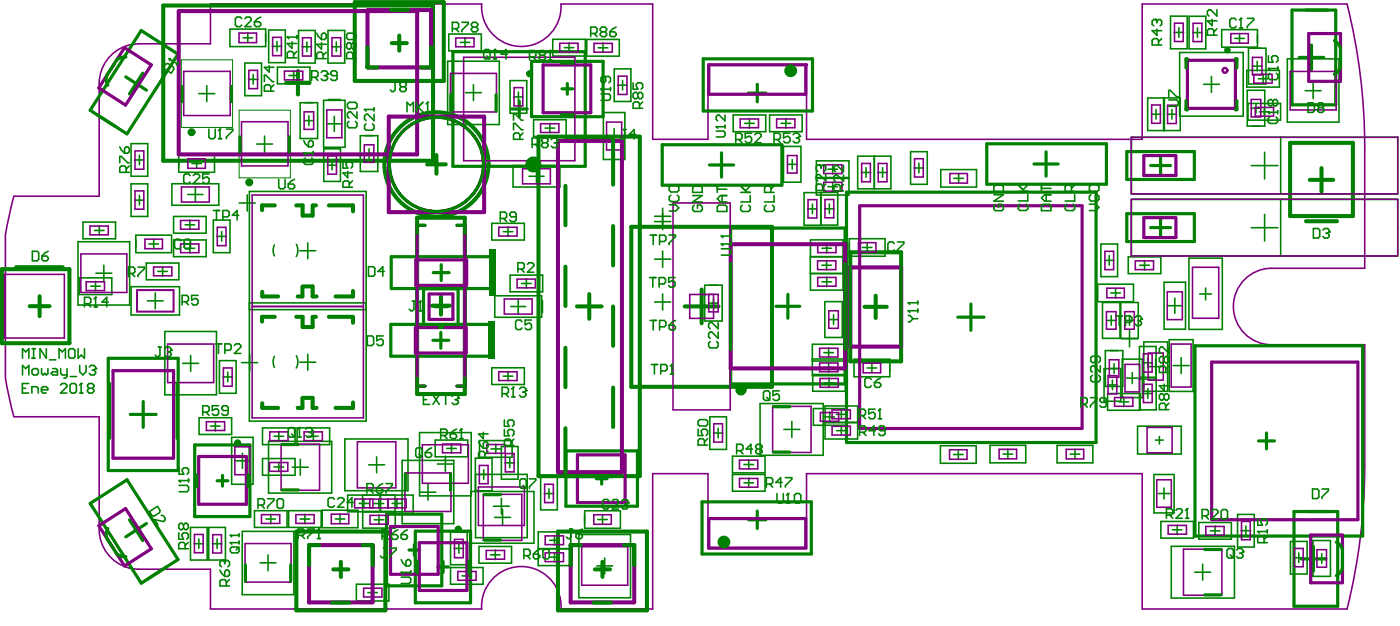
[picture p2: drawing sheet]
<svg xmlns="http://www.w3.org/2000/svg" width="293mm" height="131mm" viewBox="0 0 293 131" stroke-linecap="round" stroke-linejoin="round" font-family="sans-serif">
<g fill="none" stroke="#800080" stroke-width=".33">
<path d="M52.1 14.7h1.8v3.8h-1.8zM58.9 7.8v3.8M59.6 14.9h3.8v1.8h-3.8zM63.3 7.9v3.8M65.2 7.9v3.8M69.5 7.9v3.8M71.3 7.9v3.8M94.3 15.3h9.7v8.1h-9.7zM95.4 8v1.8M99.3 8v1.8M107.6 18.3h1.9M117.2 9.1v1.8"/>
<path d="M121 9.1v1.8M124.4 9.1v1.8M128.2 9.1v1.8M129.5 15.9h1.8v3.9h-1.8zM270.2 14.9h9.6v8.1h-9.6zM39.3 35.2h3.7M39.3 33.2h3.7M68.6 36.4h1.9M68.6 32.6h1.9M107.6 22.1h1.9M109.4 35.3v3.1M113.2 27.7h3.8"/>
<path d="M113.2 25.9h3.8M115.3 35.3v3.1M127 31.4h3.2M127 25.5h3.2M2.9 41l-1.8 8.1v30l1.8 8M3 41h17.8v-23.5a8.3 8.3 0 0 1 8.3-8.3h15v-8.4h56.8a8.3 8.3 0 0 0 8.3 8.9 8.3 8.3 0 0 0 8.3-8.9h19.2v28.3h11.6v-15.6h20.6v15.6h70.3v-28.3h42.9a123.2 123.2 0 0 1 3.7 30v25.3h-19.5a8 8 0 0 0-8 8 8 8 0 0 0 8 8h19.5v25.3a123.2 123.2 0 0 1-3.7 29.9h-42.9v-28.3h-70.3v15.7h-20.6v-15.7h-11.6v28.3h-19.2a8.3 8.3 0 0 0-8.3-8.9 8.3 8.3 0 0 0-8.3 8.9h-56.8v-8.3h-15a8.3 8.3 0 0 1-8.3-8.3v-23.6h-17.8M16.9 53.1h9.7v8h-9.7zM18.1 58.9h3.8M18.8 49.1h3.9M30.4 50h3.6v2h-3.6zM32.2 55.8h3.8v1.9h-3.8zM37.8 47.9h3.8"/>
<path d="M37.8 51h3.8v1.8h-3.8zM37.8 46.1h3.8M45.5 47.5h1.8v3.9h-1.8zM108.3 47.5v1.9M108.3 58.4v1.8M112.1 58.4v1.8M35.1 71.9h9.6v8.1h-9.6zM46.8 76.9h1.8v3.9h-1.8zM105.6 62.5v3.2M108.3 77.7v1.9M144.4 61.6v5M43.2 88.2v1.8"/>
<path d="M47 88.2v1.8M56.4 96.7v1.8M56.5 90.3v1.8M58.9 92.9h8v9.6h-8zM60.3 96.7v1.8M60.3 90.3v1.8M63.7 90.3v1.8M67.5 90.3v1.8M74.8 92.4h8.1v9.6h-8.1zM84.8 98.9h9.6v8h-9.6zM88.4 93h9.7v8h-9.7zM92.7 92.8h3.8"/>
<path d="M100.4 97.3h1.8v3.8h-1.8zM105.8 98.7h1.9M161.8 85h8v9.6h-8zM40.7 115.6h1.8M40.7 111.7h1.8M44.5 115.6h1.9M44.5 111.8h1.9M51.3 113.6h9.6v8.1h-9.6zM74.3 104.3v1.9M78.1 104.3v1.9M81.2 104.3v1.9M81.3 104.4v1.8"/>
<path d="M85 104.3v1.9M95.2 116.6h1.8M95.2 112.8h1.8M95.9 119.5v1.8M99.7 119.5v1.8M100.2 101.8h9.6v8.1h-9.6zM101.2 103.3h8.1v9.7h-8.1zM114 105.1h1.9M114 101.3h1.9M114.2 112v1.9M114.2 115.6v1.8M121.8 114.3h9.6v8.1h-9.6z"/>
<path d="M247.8 114.8h8.1v9.7h-8.1zM76.1 123v1.8M80 123v1.8"/>
</g>
<g fill="none" stroke="#008000" stroke-width=".85">
<path d="M34.2 1.2h56.5v32.4h-56.5zM59.9 17.3h4.9M62.4 14.8v5M74.3 .4h18.6v16.5h-18.6zM82 9h3.2M83.6 7.4v3.2M89.4 34.4h3.9M91.4 32.4v3.9M112.8 28.6h21.2v70.9h-21.2zM270.1 29.9h13.2v15.3h-13.2zM274.3 37.6h4.9M276.7 35.1v5"/>
<path d="M.4 56.3h14.1v15.5h-14.1zM87.3 45.5h10v36.9h-10zM132.2 47.4h29.4v33.5h-29.4zM178 52.7h10.7v22.8h-10.7zM6.2 64h4.2M8.3 61.9v4.2M90.5 63.9h3.7M92.3 62v3.8M120.8 64.1h5.2M123.4 61.5v5.1M143.4 64.1h7.1M146.9 60.5v7.1"/>
<path d="M181 64.1h4.7M183.4 61.8v4.7M62.1 111.1h18.6v16.5h-18.6zM69.8 119h3.2M71.4 117.5v3.1M116.8 111.1h18.7v16.5h-18.7zM124.6 119h3.1M126.2 117.5v3.1"/>
<circle cx="91.4" cy="34.4" r="10.9"/>
</g>
<g fill="none" stroke="#008000" stroke-width=".33">
<path d="M41.6 19.6h3.4M43.3 17.9v3.3M48.1 6.1h7.5v3.6h-7.5zM50.9 7.9h2M51.3 13.2h3.5v6.8h-3.5zM51.9 6.9v2M52 16.6h2M53 15.6v2M56.3 6.3h3.5v6.8h-3.5zM57 9.7h2M58 8.7v2M58.1 14h6.8v3.5h-6.8z"/>
<path d="M60.5 15.8h2M61.5 14.8v2M62.5 6.4h3.5v6.8h-3.5zM63.3 9.8h2M64.3 8.8v2M68.7 6.4h3.5v6.8h-3.5zM69.4 9.8h2M70.4 8.8v2M93.7 12.8h10.9v13.2h-10.9zM94 7.1h6.8v3.5h-6.8zM96.4 8.9h2M97.4 7.9v2"/>
<path d="M97.5 19.4h3.3M99.1 17.7v3.3M106.8 16.9h3.5v6.8h-3.5zM108.6 19.3v2M115.7 8.2h6.9v3.5h-6.9zM118.2 10h2M119.2 9v2M122.9 8.2h6.8v3.5h-6.8zM125.3 10h2M126.3 9v2M128.6 14.4h3.5v6.8h-3.5zM129.4 17.8h2"/>
<path d="M130.4 16.8v2M245.1 3.4h3.5v6.8h-3.5zM245.9 6.8h2M246.9 5.8v2M247 11h13.3v13.3h-13.3zM249 3.4h3.5v6.8h-3.5zM249.7 6.8h2M250.7 5.8v2M252 17.6h3.3M253.7 16v3.3M255.8 6.2h7.5v3.7h-7.5zM258.6 8h2"/>
<path d="M259.6 7v2M261.1 14.7h6.8v3.5h-6.8zM261.2 18.9h3.6v7.5h-3.6zM261.4 10.1h3.7v7.5h-3.7zM262.3 13.8h2M263.3 12.8v2M263.5 16.5h2M264.5 15.5v2M269.6 12.3h10.8v13.2h-10.8zM273.3 19h3.3M275 17.3v3.3M27.4 30h3.5v6.8h-3.5z"/>
<path d="M27.4 38.4h3.5v6.9h-3.5zM28.2 33.4h2M29.2 32.4v2M36 38.4h9.8v4.5h-9.8zM37.4 32.4h7.5v3.6h-7.5zM40.2 34.2h2M40.9 39.1v3.1M41.2 33.2v2M53.7 30.1h3.4M55.4 28.4v3.4M62.8 21.5h3.7v7.5h-3.7zM63.7 25.2h2"/>
<path d="M64.7 24.2v2M67.8 21h4.5v9.8h-4.5zM67.8 31.1h3.5v6.8h-3.5zM68.4 25.9h3.2M68.5 34.5h2M69.5 33.5v2M70 24.3v3.2M75.5 28.4h3.6v7.5h-3.6zM76.3 32.1h2M77.3 31.1v2M107.4 34.6h9.8v4.5h-9.8zM107.6 20.3h2"/>
<path d="M110.8 36.9h3.1M111.7 25h6.9v3.5h-6.9zM112.3 35.3v3.1M114.1 26.8h2M115.1 25.8v2M126.3 23.5h4.5v9.8h-4.5zM127 28.4h3.2M128.6 26.9v3.1M153.5 24h6.8v3.5h-6.8zM155.9 25.8h2M156.9 24.8v2M161.2 24h6.8v3.5h-6.8z"/>
<path d="M163.6 25.8h2M164.1 30.6h3.6v7.5h-3.6zM164.6 24.8v2M164.9 34.4h2M165.9 33.4v2M171 37.3h6.8v3.5h-6.8zM171 33.6h6.8v3.5h-6.8zM173.4 39h2M173.4 35.4h2M174.4 34.4v2M174.4 38v2M179.6 32.7h7v6.8h-7z"/>
<path d="M180.3 36.1h2M181.3 35.1v2M183.1 32.7v6.8M183.8 36.1h2M184.8 35.1v2M190.7 31.7h3.5v6.8h-3.5zM191.4 35.1h2M192.4 34.1v2M197 35.5h7.5v3.6h-7.5zM199.7 37.3h2M200.7 36.3v2M236.9 28.7h55.8v11.8h-55.8z"/>
<path d="M240.3 20.5h6.8v6.8h-6.8zM241.1 23.9h2M242.1 22.9v2M243.7 20.5v6.8M243.8 20.5v6.8M244.4 23.9h2M245.4 22.9v2M261.3 21.6h6.8v3.5h-6.8zM262 22.6h2M262 34.6h5.6M263 21.6v2M263.7 23.4h2"/>
<path d="M264.7 22.4v2M264.8 31.8v5.6M268.2 28.7v11.8M16.3 50.5h10.9v13.3h-10.9zM16.6 58.1h6.8v3.5h-6.8zM17.4 46.4h6.8v3.5h-6.8zM19 59.8h2M19.8 48.2h2M20 58.8v2M20.1 57.1h3.3M20.8 47.2v2M21.7 55.5v3.3"/>
<path d="M27.4 59.9h10.2v6h-10.2zM28.2 41.8h2M28.4 49.2h7.5v3.6h-7.5zM29.2 40.8v2M30.6 55h6.9v3.5h-6.9zM31.2 51h2M32.2 50v2M33 56.7h2M34 55.7v2M36.3 45.3h6.9v3.5h-6.9zM36.3 50.2h6.9v3.5h-6.9zM38.8 51.9h2"/>
<path d="M38.8 47h2M39.3 40.7h3.2M39.8 46v2M39.8 50.9v2M44.7 46h3.5v6.8h-3.5zM45.4 49.4h2M46.4 48.4v2M50.1 42.4h3.4M51.8 40.7v3.4M52.2 40h24.5v48h-24.5zM62.8 52.4h3.3M64.4 50.8v3.3"/>
<path d="M103 46.7h6.8v3.5h-6.8zM105.4 48.4h2M106.4 47.4v2M106.8 57.5h6.8v3.5h-6.8zM109.2 59.3h2M110.2 58.3v2M137.1 46.3h3.3M137.1 45.2h3.3M137.1 54.2h3.3M138.8 43.5v4.5M138.8 52.5v3.4M147.6 59.6h3.6v7.5h-3.6z"/>
<path d="M168.4 40.3h3.5v6.8h-3.5zM169.1 43.7h2M169.7 53.7h6.8v3.5h-6.8zM169.7 50.2h6.8v3.4h-6.8zM169.7 57.2h6.8v3.5h-6.8zM170.1 42.7v2M171.9 40.2h3.5v6.9h-3.5zM172.1 55.5h2M172.1 58.9h2M172.1 51.9h2M172.7 43.7h2M173.1 54.5v2"/>
<path d="M173.1 50.9v2M173.1 57.9v2M173.7 42.7v1.9M177.8 49.9h7.5v3.7h-7.5zM180.6 51.7h2M181.6 50.7v2M229.9 59.4h7.4v3.7h-7.4zM230.5 51h3.5v6.8h-3.5zM231.3 54.4h2M232.3 53.4v2M236.3 53.7h6.8v3.5h-6.8zM236.9 41.7h55.8v11.8h-55.8z"/>
<path d="M238.7 55.5h2M239.7 54.5v2M243.8 59h4.4v9.8h-4.4zM249 54h6.9v14.9h-6.9zM262 47.6h5.6M264.8 44.8v5.6M268.2 41.7v11.8M30.9 62.9h3.3M32.5 61.2v3.4M34.5 69.3h10.8v13.2h-10.8zM38.3 76h3.3M39.9 74.3v3.3"/>
<path d="M45.9 75.4h3.5v6.8h-3.5zM46.7 78.8h2M47.7 77.8v2M50.6 75.8h3.4M52.2 63.3h24.5M52.2 64.7h24.5M52.3 74.1v3.4M62.8 75.7h3.3M64.4 74.1v3.3M103 76.9h6.8v3.5h-6.8zM103.6 61.8h9.8v4.5h-9.8zM105.4 78.6h2"/>
<path d="M106.4 77.6v2M106.9 64.1h3.2M108.5 62.5v3.2M137.1 63.1h3.3M138.8 61.5v3.3M148.4 63.4h2M149.4 62.4v2M170.1 72h6.8v6.6h-6.8zM170.1 75.1h6.8M170.1 75.5h6.8M170.2 78.3h6.8v3.5h-6.8zM172.5 76.8h2"/>
<path d="M172.5 73.7h2M172.7 63.1h3.7v7.5h-3.7zM173.5 72.7v2M173.5 75.8v2M173.5 66.8h2M173.6 79.1v2M174.5 65.8v2M178.8 75.1h7.5v3.7h-7.5zM181.6 76.9h2M182.6 75.9v2M230.9 63.2h3.6v7.5h-3.6zM231.2 77.1h3.5v6.8h-3.5z"/>
<path d="M231.5 73.3h3.6v7.5h-3.6zM231.7 67h2M232.6 61.3h2M232.7 66v2M232.9 79.5v2M233.3 76v2M233.6 60.3v2M234.7 63.2h3.6v7.5h-3.6zM234.8 70.8h3.4M235 75.1h4.2v8h-4.2zM235.5 67h2M235.9 79.1h2.4"/>
<path d="M236.5 66v2M236.5 69.1v3.4M237.1 77.9v2.3M238.6 78.9h3.5v6.8h-3.5v-13.3h3.5v6.9h-3.5M239.3 75.9h2M239.5 71.5h5v10.3h-5zM240.3 74.9v2M240.4 76.6h3.2M242 75.1v3.1M244.4 63.9h3.2M244.8 71h5v10.8h-5zM245.7 76.4h3.3"/>
<path d="M246 62.3v3.2M247.3 74.8v3.3M251.2 61.5h2.5M252.5 60.2v2.5M41.7 87.3h6.8v3.5h-6.8zM44.1 89.1h2M45.1 88.1v2M48.5 91.4h4.5v9.8h-4.5zM49.2 96.3h3.1M50.8 94.8v3.1M55 89.5h6.8v3.5h-6.8zM55 95.9h6.8v3.5h-6.8z"/>
<path d="M56.2 92.3h13.3v10.8h-13.3zM57.4 91.2h2M57.4 97.6h2M58.4 90.2v2M58.4 96.6v2M61.2 97.7h3.4M62.2 89.5h6.8v3.5h-6.8zM62.9 96v3.3M64.6 91.2h2M65.6 90.2v2M72.2 91.8h13.2v10.8h-13.2zM77.2 97.2h3.3"/>
<path d="M78.9 95.5v3.3M84.2 96.3h10.8v13.2h-10.8zM87.9 90.4h10.8v13.3h-10.8zM91.1 92h6.9v3.5h-6.9zM91.6 97h3.3M93.3 95.4v3.3M93.5 93.8h2M94.5 92.8v2M99.5 95.8h3.5v6.8h-3.5zM99.6 99.2h10.8v13.2h-10.8zM100.4 92.1h6.8v3.5h-6.8zM101.3 98.2v2"/>
<path d="M102.8 93.9h2M103.8 92.9v2M105 93.4h3.5v6.8h-3.5zM105.7 96.8h2M106.7 95.8v2M113.2 99.8h3.5v6.8h-3.5zM148.6 87.1h3.5v6.9h-3.5zM149.4 90.5h2M150.4 89.5v2M153.4 99.2h6.8v3.5h-6.8zM153.4 95.4h6.8v3.5h-6.8zM155.8 97.1h2"/>
<path d="M156.8 96.1v2M156.8 99.9v2M159.2 84.4h13.2v10.8h-13.2zM164.1 89.8h3.4M165.8 88.1v3.3M170.3 85.4h6.8v3.5h-6.8zM172.6 80.1h2M172.7 87.2h2M172.8 84.9h6.8v6.9h-6.8zM172.8 88.3h6.8M172.8 88.4h6.8M173.7 86.2v2"/>
<path d="M175.2 90h2M175.2 86.6h2M176.2 85.6v2M176.2 89v2M196.9 93.2h7.5v3.7h-7.5zM199.7 95h2M200.7 94v2M207.3 93.1h7.5v3.7h-7.5zM210 94.9h2M211 93.9v2M221.4 93.1h7.4v3.7h-7.4zM224.1 94.9h2"/>
<path d="M225.1 93.9v2M231.9 82.3h6.8v3.5h-6.8zM231.9 80.5h2M234.3 84h2M235.3 83v2M238.2 89.1h9.2v5.8h-9.2zM239.4 82.3h1.9M240.3 81.3v2M241.6 99.2h4.3v8h-4.3zM241.9 92h1.7M242.8 91.3v1.5M39.9 110.3h3.5v6.8h-3.5z"/>
<path d="M40.6 113.7h2M41.6 112.7v2M43.7 110.3h3.5v6.8h-3.5zM44.5 113.7h2M45.5 112.7v2M50.7 111.1h10.8v13.2h-10.8zM53.3 106.8h6.8v3.5h-6.8zM54.5 117.7h3.3M55.7 108.5h2M56.1 116v3.3M56.7 107.5v2M60.4 106.8h6.9v3.5h-6.9z"/>
<path d="M62.8 108.5h2M63.8 107.5v2M67.5 106.7h7.5v3.6h-7.5zM70.2 108.5h2M71.2 107.5v2M75.2 105.3h2M75.9 107v-3.5h6.8v3.5M76 106.9h6.8v3.5h-6.8zM76.2 104.3v2M78.3 105.3h2M78.4 108.7h2M79.3 104.3v2"/>
<path d="M79.4 107.7v2M79.6 107v-3.5h-6.8v3.5h13.7v-3.5h-6.8v3.5M82.1 105.3h2M83.1 104.3v2M87.9 102.9h3.4M89.6 101.2v3.4M94.3 111.2h3.5v6.9h-3.5zM94.3 118.7h6.9v3.5h-6.9zM95.1 114.7h2M96.1 113.7v2M97.7 119.4v2M98.6 102.8h13.2v10.8h-13.2z"/>
<path d="M100.3 114.2h6.8v3.5h-6.8zM102.7 116h2M103.3 105.8h3.4M103.6 108.2h3.3M103.7 115v2M105 104.2v3.3M105.2 106.5v3.3M112.7 111.2h6.8v3.5h-6.8zM112.7 114.8h6.8v3.5h-6.8zM114 103.2h2M115 102.2v2M115.1 116.5h2"/>
<path d="M115.1 113h2M116.1 112v2M116.1 115.5v2M121.2 111.7h10.8v13.3h-10.8zM122.4 106.8h7.5v3.7h-7.5zM125 118.3h3.3M125.2 108.6h2M126.2 107.6v2M126.6 116.7v3.3M155.8 100.9h2M242.6 103.2h2.3M243.1 109h6.8v3.5h-6.8z"/>
<path d="M243.7 102v2.3M245.3 114.2h13.2v10.8h-13.2zM245.5 110.8h2M246.5 109.8v2M250.2 119.6h3.3M251 109.2h6.8v3.5h-6.8zM251.8 118v3.3M253.4 111h2M254.4 110v2M259.1 107.6h3.5v6.8h-3.5zM259.9 111h2M260.9 110v2"/>
<path d="M270.2 113.2h3.5v6.8h-3.5zM271 116.6h2M272 115.6v2M274.9 113h3.7v7.5h-3.7zM275.8 116.8h2M276.8 115.8v2M74.6 122.2h6.8v3.4h-6.8zM77 123.9h2M78 122.9v2M96.8 120.4h1.9"/>
</g>
<g fill="none" stroke="#008000" stroke-width=".67">
<path d="M26.3 16.1l4.4 2.8M29.6 6.4l7.7 4.9-10.7 16.7-7.7-4.9zM29.9 15.3l-2.8 4.3M94.8 10.8h27.7v24h-27.7zM111.3 12.8h15v11.6h-15zM117.7 18.6h2.2M118.8 17.5v2.2M147.3 12.3h22.8v10.9h-22.8zM156.7 19.5h3.7M158.6 17.6v3.7M270.5 2.1h9.2v19.8h-9.2zM272 12h5.2"/>
<path d="M274.6 9.4v5.2M107.1 22.8h3.3M108.7 21.1v3.4M138.7 30.3h25v8.4h-25zM148.6 34.5h5M151.1 32v5M206.6 30.1h25.1v8.4h-25.1zM216.5 34.3h5.1M219 31.8v5M236 31.7h14.1v5.8h-14.1zM240.9 34.6h4.2M243 32.5v4.2"/>
<path d="M81.9 53.7h21.2l.2 .1v6.4l-21.4 .1zM90.7 57h3.4M92.4 55.3v3.4M153 47.7h24v32.6h-24zM177.3 40.2h52.2v52.3h-52.2zM236 44.7h14.1v5.8h-14.1zM240.9 47.6h4.2M243 45.5v4.2M22.7 74.9h14.6v23.5h-14.6zM81.8 67.8h21.2l.2 .2v6.4l-21.4 .1zM88.7 67.9v-7.5h7.2v7.5M90.6 71.1h3.4"/>
<path d="M91 64.1h2.7M92.3 69.5v3.3M92.3 62.8v2.7M162.5 64h5M165 61.5v5M200.6 66.3h5.5M203.3 63.6v5.5M250.2 72.3h35.1v39.8h-35.1zM27.3 86.6h5.4M30 83.9v5.5M40.8 93h11.5v15h-11.5zM46.6 99.4v2.2"/>
<path d="M118.5 94.3h15v11.5h-15zM126 99v2.2M263.5 92.2h3.4M265.2 90.5v3.3M18.9 105.3l7.7-5 10.7 16.7-7.7 4.9zM27.1 108.7l2.8 4.3M30.7 109.5l-4.4 2.7M45.5 100.5h2.2M80.9 107.5h11.6v15h-11.6zM85.6 115h2.3M86.8 113.9v2.2M87 111.1h11.5v14.9h-11.5z"/>
<path d="M91.7 118.5h2.2M92.8 117.4v2.3M124.9 100.1h2.2M147 104.9h22.9v10.9h-22.9zM156.7 108.7h3.7M158.6 106.8v3.7M271 106.9h9.1v19.9h-9.1zM272.5 116.9h5.1M275 114.3v5.1"/>
</g>
<path d="M38 12.5h10.7v14.2h-10.7zM50.1 23h10.7v14.2h-10.7z" fill="none" stroke="#008000" stroke-width=".21"/>
<g fill="none" stroke="#800080" stroke-width=".67">
<path d="M89 47.1h-1.7v33.6h1.7M95.7 47.1h1.6v33.6h-1.6M87 68.5v5.3M89.9 61.5v5.3M94.8 61.5v5.3"/>
<circle cx="91.4" cy="34.4" r="9.9"/>
</g>
<path d="M77 2.1l-.1 .1M78 125.9h-.1M132.8 125.9h-.1" fill="none" stroke="#800080" stroke-width=".85"/>
<circle cx="148.4" cy="114.6" r=".33" fill="#800080"/>
<g fill="none" stroke="#800080" stroke-width=".33">
<path d="M50.1 6.9v2M53.7 6.9v2M107.6 18.3v3.8M109.5 18.3v3.8M249.8 8.7h1.9M249.8 4.9h1.9M257.7 7v2M261.4 7v2M262.3 15.7h2M262.3 12h2M262.5 15.5h3.9v1.9h-3.9zM28.3 31.6v3.8"/>
<path d="M28.3 39.9v3.8M38 39.1v3.1M39.3 33.2v2M43 33.2v2M60.3 25.5v9.2M63.7 23.4v3.7M65.7 23.4v3.7M68.4 23v5.8M68.6 32.6v3.8M70.5 32.6v3.8M71.6 23v5.8M76.3 30.3v3.6"/>
<path d="M78.3 30.3v3.6M113.2 25.9v1.8M117 25.9v1.8M127 25.5v5.9M130.2 25.5v5.9M155 24.9v1.8M162.6 24.9v1.8M164.9 32.5v3.7M166.4 24.9v1.8M166.9 32.5v3.7M172.5 34.5h3.8v1.8h-3.8zM172.5 38.1h3.8v1.8h-3.8z"/>
<path d="M180.4 34.2h1.9v3.8h-1.9zM183.9 34.2v3.8M198.9 36.3v2M202.6 36.3v2M241.2 21.9h1.8v3.9h-1.8zM244.5 22h1.8v3.8h-1.8zM262 20.8h2v3.6h-2zM262.9 22.5h3.8v1.8h-3.8zM.9 57.4v13.3M13.5 57.4v13.3M18.1 58.9v1.9h3.8v-1.9M18.8 49.1v-1.8h3.9v1.8"/>
<path d="M37.8 46.1v1.8M41.6 46.1v1.8M169.2 41.7h1.8v3.9h-1.8zM171.2 54.5v1.9M171.2 51v1.8M171.2 58v1.8M172.8 41.7h1.8v3.8h-1.8zM175 54.5v1.9M175.1 51v1.8M175.1 58v1.8M179.8 50.7h3.6v2h-3.6zM237.7 54.5v1.9"/>
<path d="M241.6 54.5v1.9M148.4 61.5h2v3.7h-2zM149.4 61.6v5M171.6 72.8v1.8M171.6 75.9v1.8M171.7 79.1v1.9M173.5 68.6h2M173.5 65h2M175.5 75.9v1.8M175.5 79.1v1.9M180.7 75.9h3.7v2h-3.7zM232.3 75.2v3.7"/>
<path d="M234.3 75.2v3.7M235.5 65.2h2M235.5 68.8h2M235.6 76.2h3M240.4 79.5h3.2M240.4 73.8h3.2M92.7 92.8v1.9h3.8v-1.9M101.9 92.9v1.9M105.8 92.9v1.9M105.8 94.8h1.9M149.5 88.6h1.8v3.8h-1.8zM154.8 96.2v1.8"/>
<path d="M171.8 86.3v1.8M174.2 85.7h3.9v1.8h-3.9zM174.2 89.1h3.9v1.9h-3.9zM233.4 83.1h3.8v1.8h-3.8zM235.6 81.9h3M240.2 89.4h5.2M40.7 111.7v3.9M42.5 111.7v3.9M44.5 111.8v3.8M46.4 111.8v3.8M54.8 107.6v1.8M58.6 107.6v1.8"/>
<path d="M62 107.6v1.8M65.8 107.6v1.8M69.4 107.5v2M73 107.5v2M81.3 107.8v1.8M95.2 112.8v3.8M97 112.8v3.8M101.8 115.1v1.8M105.7 115.1v1.8M114 101.3v3.8M115.9 101.3v3.8M124.3 107.6v2"/>
<path d="M128 107.6v2M154.8 100v1.9M242.2 106.1h3.1M242.2 100.3h3.1M244.6 109.9v1.8M248.4 109.9v1.8M252.5 110.1v1.8M256.3 110.1v1.8M261.8 109v3.8M271.1 118.5h1.8M271.1 114.7h1.8M275.8 118.6h2"/>
</g>
<path d="M76.9 2.2v11.9M90.3 2.1v12M178.1 55.9l-.1 .1" fill="none" stroke="#800080" stroke-width=".85"/>
<path d="M28.7 60.7v4.4M36.3 60.7v4.4" fill="none" stroke="#800080" stroke-width=".42"/>
<path d="M87.1 54.3v5.4M36.3 77.5v18.3M81.8 110.1v10M87.8 113.5v10M91.8 110.1v10M148.4 108.4v6.2M168.7 108.4v6.2" fill="none" stroke="#800080" stroke-width=".67"/>
<circle cx="168.7" cy="13.6" r=".33" fill="#800080"/>
<g fill="none" stroke="#800080" stroke-width=".33">
<path d="M38.5 14.9h9.7v9.3h-9.7zM50.1 8.9h3.6M50.1 6.9h3.6M58.9 7.8h-1.8v3.8h1.8M63.3 7.9h1.9M63.3 11.7h1.9M69.5 7.9h1.8M69.5 11.7h1.8M95.4 9.8h3.9M95.4 8h3.9M97.1 12h23.3v21.6h-23.3zM117.2 10.9h3.8"/>
<path d="M117.2 9.1h3.8M124.4 10.9h3.8M124.4 9.1h3.8M245.9 4.8h1.9v3.9h-1.9zM249.8 4.9v3.8M251.7 4.9v3.8M257.7 9h3.7M257.7 7h3.7M262.3 12v3.7M264.3 12v3.7M28.3 39.9h1.8v3.8h-1.8M28.3 31.6h1.8v3.8h-1.8"/>
<path d="M38 39.1h5.8v3.1h-5.8M60.3 25.5h-9.7v9.2h9.7M63.7 23.4h2M63.7 27.1h2M68.4 28.8h3.2M68.4 23h3.2M76.3 30.3h2M76.3 33.9h2M109.4 35.3h5.9M109.4 38.4h5.9M155 24.9h3.8v1.8h-3.8M162.6 26.7h3.8"/>
<path d="M162.6 24.9h3.8M164.9 36.2h2M164.9 32.5h2M183.9 34.2h1.8v3.8h-1.8M191.5 33.2h1.8v3.8h-1.8zM198.9 38.3h3.7M198.9 36.3h3.7M.9 57.4h12.6M52.8 40.8h23.3v46.6h-23.3zM108.3 47.5h-3.9v1.9h3.9M108.3 58.4h3.8M140.9 42.4h12v43.3h-12z"/>
<path d="M171.2 56.4h3.8M171.2 54.5h3.8M171.2 59.8h3.9M171.2 58h3.9M171.2 52.8h3.9M171.2 51h3.9M231.4 52.5h1.8v3.9h-1.8zM237.7 56.4h3.9M237.7 54.5h3.9M249.7 55.9h5.5v10.6h-5.5zM292.6 40.5h-55.7v-11.8h55.8v11.8M292.6 53.5h-55.7v-11.8h55.8v11.8"/>
<path d="M.9 70.7h12.6M52.8 64.1h23.3M105.6 62.5h5.8v3.2h-5.8M108.3 77.7h-3.9v1.9h3.9M108.3 60.2h3.8M144.4 66.6h5M144.4 61.6h5M171.6 72.8h3.9v1.8h-3.9M171.6 77.7h3.9M171.6 75.9h3.9M171.7 79.1h3.8M173.5 65v3.6"/>
<path d="M175.5 65v3.6M231.7 65.2h2v3.6h-2zM231.8 60.3h3.6v2h-3.6zM232 78.5h1.9v3.9h-1.9zM232.3 75.2h2M232.3 78.9h2M235.5 65.2v3.6M235.6 76.2v5.7M237.5 65.2v3.6M238.6 76.2v5.7M239.4 74h1.9v3.8h-1.9zM240.4 73.8v5.7"/>
<path d="M243.6 73.8v5.7M244.4 61h3.2v5.8h-3.2zM245.3 71.9h4.1v9h-4.1zM43.2 88.2h3.8M43.2 90h3.8M49.2 93.4h3.1v5.9h-3.1zM56.4 96.7h3.9M56.4 98.5h3.9M56.5 90.3h3.8M56.5 92.1h3.8M63.7 90.3h3.8M63.7 92.1h3.8"/>
<path d="M101.9 92.9h3.9M101.9 94.8h3.9M105.8 94.8v3.9M107.7 94.8v3.9M154.8 96.2h3.9v1.8h-3.9M171.7 81h3.8M171.8 86.3h3.8v1.8h-3.8M198.8 94h3.7v2h-3.7zM209.2 93.9h3.7v2h-3.7zM223.3 93.9h3.6v2h-3.6zM239.4 80.3h1.9v3.9h-1.9zM240.2 89.4v5.3h5.2v-5.3"/>
<path d="M54.8 109.4h3.8M54.8 107.6h3.8M62 109.4h3.8M62 107.6h3.8M69.4 109.5h3.6M69.4 107.5h3.6M74.3 104.3h10.7M74.3 106.2h10.7M77.4 104.4v1.8M81.3 107.8h-3.8v1.8h3.8M95.9 119.5h3.8M101.8 116.9h3.9"/>
<path d="M101.8 115.1h3.9M114.2 112h3.8v1.9h-3.8M114.2 115.6h3.8v1.8h-3.8M124.3 109.6h3.7M124.3 107.6h3.7M154.8 100h3.9v1.9h-3.9M242.2 100.3v5.8M244.6 109.9h3.8M244.6 111.7h3.8M245.3 100.3v5.8M252.5 111.9h3.8M252.5 110.1h3.8"/>
<path d="M261.8 109h-1.8v3.8h1.8M271.1 114.7v3.8M272.9 114.7v3.8M275.8 118.6v-3.7h2v3.7M76.1 124.8h3.9M76.1 123h3.9M95.9 121.3h3.8"/>
</g>
<g fill="none" stroke="#800080" stroke-width=".67">
<path d="M26.1 10l5.6 3.6-5.4 8.4-5.6-3.6zM113.7 13.6h10v10h-10zM148.4 13.6h20.3v6.1h-20.3zM248.6 12.6h10.1v10.1h-10.1zM274 7h6.7v10h-6.7zM246.2 32.5h-6.7v4.2h6.7v-4.2M87.1 54.3h10.6v5.4h-10.6M180 43v46.5M180.1 43h46.5M226.6 43.1v46.5M246.2 45.5h-6.7v4.2h6.7v-4.2M36.3 77.5h-12.6v18.3h12.6"/>
<path d="M87 68.5h10.6v5.3h-10.6M89.9 66.8h4.9M89.9 61.5h4.9M253.7 75.7h30.6v33h-30.6zM41.6 95.4h10v10h-10zM120.9 95.1h10v10h-10zM180 89.6h46.5M20.7 109.9l5.6-3.6 5.4 8.4-5.6 3.6zM81.8 110.1h10M87.8 113.5h10v10h-10M148.4 114.6h20.3M148.4 108.4h20.3"/>
<path d="M274.5 111.9h6.6v9.9h-6.6zM81.8 120.1h10"/>
</g>
<path d="M37.4 2.3h49.9v30h-49.9zM76.9 14.1h13.4M77 2.1h13.3M81.4 24.4h20v20h-20zM116.8 29.5h13.4v69.2h-13.4zM153 51.1h24v25.9h-24zM178.1 55.9h10.6v16.6h-10.7v-16.5M78 125.9v-11.9h-13.3v11.9h13.2M132.8 125.9v-11.9h-13.3v11.9h13.2" fill="none" stroke="#800080" stroke-width=".85"/>
<path d="M28.7 65.1h7.6M28.7 60.7h7.6" fill="none" stroke="#800080" stroke-width=".42"/>
<circle cx="256.5" cy="14.7" r=".5" fill="none" stroke="#800080" stroke-width=".5"/>
<g fill="none" stroke="#008000" stroke-width=".33">
<path d="M55.6 7.1v1.6M262.4 10.1h1.7M263.3 7.2v1.7M37.4 33.4v1.6M63.8 21.5h1.7M68.8 20.8h2.5M76.4 28.4h1.7M262.2 26.4h1.6M28.4 50.2v1.6M148.6 59.6h1.6M177.8 50.9v1.7M113.6 62.8v2.5"/>
<path d="M186.3 76.1v1.7M232.5 73.3h1.6M67.5 107.7v1.6M122.4 107.8v1.7"/>
</g>
<g fill="none" stroke="#008000" stroke-width=".67">
<path d="M24.4 12.6l-2 3.1M38.1 18.1v3.1M48.5 18.1v3.1M94.4 19.8v3.4M103.9 19.8v3.4M117.6 13.2h2.5M248.7 12.3h-.4v1.9M258.7 12.3h.3v1.9M273.4 2.1h4.6M280.7 10.2v3.6M20.3 24l3.9 2.5M50.2 28.6v3.2"/>
<path d="M60.6 28.6v3.2M117.6 24h2.5M248.3 21v2h.4M259 21v2h-.3M89 47.1h-1.7v1.7M95.7 47.1h1.6v1.7M153 55.1v18M177 55.1v17.9M178 55.8v16.7M188.7 55.8v16.7M87.3 79.1v1.6h1.7M97.3 79.1v1.6h-1.6"/>
<path d="M22.9 80.2v11.4M37.1 80.2v11.4M41.2 99.3v2.5M52 99.3v2.5M59.1 92.9h3.4M84.9 99.1v3.4M94.4 99.1v3.4M162 85h3.4M162 94.5h3.4M22.4 112.6l2 3.1M34.9 118.5l-3.9 2.5M51.4 118.1v3.4"/>
<path d="M59.1 102.4h3.4M60.9 118.1v3.4M87.4 117.3v2.5M98.2 117.3v2.5M101.4 112.9h3.4M101.4 103.4h3.4M252.3 114.9h3.4M273.8 106.9h4.7M281.1 115v3.7M252.3 124.4h3.4"/>
</g>
<g fill="none" stroke="#008000" stroke-width=".85">
<path d="M76.9 9.9v4.2h2.1M81.9 2.1h3.5M90.3 9.9v4.2h-2.1M118.4 28.6h10v10M118.4 38.8v8.3M3.4 55.9h9.7M57.5 42.9h-2.6v1M62 42.9h1.4v2.2h2.1v-2.1M63.3 60v2h-1M63.4 59.9h2.1v1M65.5 42.9h.7M68.9 42.9h5"/>
<path d="M73.9 42.9v1.3M118.4 55.7v8.3M128.4 47.3v8.2M273.5 46.3h6.5M54.9 61v1h3.3M57.5 66.2h-2.6v1M62 66.2h1.4v2.2h2.1v-2.1M65.5 61v1h.8M65.5 66.2h.7M68.9 66.2h5M73.9 60.8v1.2h-3.6M73.9 66.2v1.3"/>
<path d="M118.4 72.7v8.3M128.4 64.1v8.2M54.9 84.3v1h3.3M63.3 83.3v2h-1M63.4 83.2h2.1v1M65.5 84.3v1h.8M73.9 84.1v1.2h-3.6M118.4 89.5v10h10M128.4 81v8.3M66.8 114h-2.1v4.2M76 114h2v4.2M121.6 114h-2.1v4.2"/>
<path d="M130.7 114h2.1v4.2M69.5 126h3.6M124.3 126h3.6"/>
</g>
<g fill="#008000">
<path d="M91.8 67.5h1v1.2h-1z" fill-rule="evenodd"/>
<path d="M102.5 52.1h1.2v9.8h-1.2z" fill-rule="evenodd"/>
<path d="M102.4 67.2h1.3v7.8h-1.3z" fill-rule="evenodd"/>
</g>
<path d="M17.7 63.5h1l.3-.3v-.7l-.3-.3h-1v2M18.4 63.5l.6 .7M19.7 64.2h.7M20 62.2v2" fill="none" stroke="#008000" stroke-width=".33"/>
<circle cx="20" cy="62.2" r=".17" fill="#008000"/>
<g fill="none" stroke="#008000" stroke-width=".33">
<path d="M60.1 7.8h2M61.1 8.8v1.3l-1-1h2M61.5 12.1v-1l-.4-.3h-.6l-.4 .3v1h2M62.1 10.8l-.6 .6M62.1 7.4v.7M58.4 37.5v1.6l.3 .4h.7l.3-.4v-1.6M60.4 38.5h1l.3 .3v.3l-.3 .4h-.7l-.3-.4zM61.7 37.5l-.7 .3-.6 .7M44.7 44h1.3M45.3 44v2M46.7 45.3h1l.3-.3v-.7l-.3-.3h-1v2M50 45h-1.3l1-1v2"/>
<path d="M20 62.2l-.3 .3M22.7 63.2h-1.3l.9-1v2M38.1 63.1h1l.4-.3v-.7l-.4-.3h-1v1.9M38.8 63.1l.7 .6M41.5 61.8h-1.4v1l.7-.4h.3l.4 .4v.6l-.4 .3h-.6l-.4-.3"/>
</g>
<circle cx="60.1" cy="7.8" r=".17" fill="#008000"/>
<path d="M60.1 7.8l.4 .3M73.1 25.4l-.3 .3v.7l.3 .3h1.3l.3-.3v-.7l-.3-.3M73.1 21.4h1.3l.3 .3v.7l-.3 .3h-1.3l-.3-.3v-.7zM74.7 23.4v1.3l-1.3-1.3h-.3l-.3 .3v.7l.3 .3M86.4 63h.6M86.7 63v1.6l-.3 .4h-.4l-.3-.4M87.7 65h.6M88 63v2" fill="none" stroke="#008000" stroke-width=".33"/>
<circle cx="88" cy="63" r=".17" fill="#008000"/>
<path d="M85.2 23.4v-2l.7 .7 .7-.7v2M87.2 21.4v2M87.6 22.4l1 1M88.6 21.4l-1.4 1.3M89.2 23.4h.7M89.6 21.4v2M88 63l-.3 .3" fill="none" stroke="#008000" stroke-width=".33"/>
<circle cx="89.6" cy="21.4" r=".17" fill="#008000"/>
<path d="M89.6 21.4l-.4 .3M92.3 91h1l.3-.3v-.7l-.3-.3h-1v2M92.9 91l.7 .7M94.3 90.7h1l.3 .3v.4l-.3 .3h-.7l-.3-.3zM95.6 89.7l-.7 .3-.6 .7M96.3 91.7h.6M96.6 89.7v2" fill="none" stroke="#008000" stroke-width=".33"/>
<circle cx="96.6" cy="89.7" r=".17" fill="#008000"/>
<g fill="none" stroke="#008000" stroke-width=".33">
<path d="M176 39.9v-1l-.4-.3h-.6l-.4 .3v1h2M176.6 34.6v1.3l-1.3-1.3h-.3l-.4 .3v.7l.4 .3M176.6 36.6v1.3l-1.3-1.3h-.3l-.4 .3v.7l.4 .3M176.6 38.6l-.6 .6M96.6 89.7l-.3 .3M160.2 81.7h.7l.3 .4v1.3l-.3 .3h-.7l-.3-.3v-1.3zM160.5 83.1l.7 .6M163.2 81.7h-1.3v1l.6-.3h.4l.3 .3v.7l-.3 .3h-.7l-.3-.3M179.9 86.9h1l.3-.3v-.7l-.3-.3h-1v1.9M180 90.4h1l.3-.4v-.6l-.3-.4h-1v2M180.6 86.9l.6 .6M180.7 90.4l.6 .6"/>
<path d="M183.2 85.6h-1.3v1l.7-.4h.3l.3 .4v.6l-.3 .3h-.7l-.3-.3M183.3 90h-1.3l1-1v2M183.9 87.5h.7M184.2 85.6v1.9M185.3 90h-1l-.3-.3v-.3l.3-.4h.7l.3 .4v1.3l-.3 .3h-.7l-.3-.3M119.3 110.6h.6M119.6 110.6v1.7l-.3 .3h-.4l-.3-.3M120.6 111.6h1l.3 .3v.4l-.3 .3h-.7l-.3-.3zM121.9 110.6l-.6 .4-.7 .6"/>
</g>
<circle cx="184.2" cy="85.6" r=".17" fill="#008000"/>
<path d="M275 47.8h1l.3 .3v1.3l-.3 .4h-1zM277 48.1l.3-.3h.7l.3 .3v.3M184.2 85.6l-.3 .3M274.8 102.2h1l.4 .4v1.3l-.4 .3h-1zM276.8 102.2h1.4v.4l-1.4 1.3v.3" fill="none" stroke="#008000" stroke-width=".33"/>
<circle cx="278.3" cy="48.4" r=".17" fill="#008000"/>
<g fill="none" stroke="#008000" stroke-width=".33">
<path d="M25.1 34v-1.3h.3l1.3 1.3h.4M25.1 30.7l.3 .7 .7 .6M26.1 31l.3-.3h.3l.4 .3v.7l-.4 .3h-.6zM26.4 36v-1l-.3-.3h-.7l-.3 .3v1h2M27.1 34.7l-.7 .7M277.7 48.8h.3M278 48.8l.3 .3v.3l-.3 .4h-.7l-.3-.4M278.3 48.4l-.3 .4M33.2 72.6h.6M33.5 72.6v1.6l-.3 .4h-.4l-.3-.4M34.5 72.9l.3-.3h.7l.3 .3v.3M31.3 107l1.7-1.1 .5 .8-.1 .5-1.1 .7-.5-.1z"/>
<path d="M33.8 107.7l.4 .1 .4 .6-.1 .5-.3 .1-1.8-.4 .7 1.2"/>
</g>
<circle cx="35.8" cy="73.2" r=".17" fill="#008000"/>
<g fill="none" stroke="#008000" stroke-width=".33">
<path d="M35.2 73.6h.3M35.5 73.6l.3 .3v.3l-.3 .4h-.7l-.3-.4M35.8 73.2l-.3 .4M37.4 111.4v1.3h1l-.3-.6v-.4l.3-.3h.7l.3 .3v.7l-.3 .3M38.4 109.7l-.3-.3h-.3l-.4 .3v.7l.4 .3h.3l.3-.3M38.4 109.7l.4-.3h.3l.3 .3v.7l-.3 .3h-.3l-.4-.3M38.4 109.7v.7M38.8 114.7v-1l-.4-.3h-.6l-.4 .3v1h2M39.4 113.4l-.6 .7M46.1 119.2l.3 .6 .7 .7M46.7 117.2h-.3l-.3 .3v.7l.3 .3M47.4 119.2h.3l.4 .3v.7l-.4 .3h-.6v-1z"/>
<path d="M47.4 122.5v-1l-.3-.3h-.7l-.3 .3v1h2M48.1 121.2l-.7 .6"/>
</g>
<circle cx="46.7" cy="117.2" r=".17" fill="#008000"/>
<path d="M46.7 117.2l.4 .3M47.1 117.5v.3M47.1 117.5l.3-.3h.3l.4 .3v.7l-.4 .3M48.2 113.5h1.9M48.5 114.4h1.3l.3 .3v.6l-.3 .3h-1.3l-.3-.3v-.6zM50.1 113.2v.6M50.1 114.4l-.7 .6" fill="none" stroke="#008000" stroke-width=".33"/>
<circle cx="48.2" cy="113.5" r=".17" fill="#008000"/>
<path d="M48.2 113.5l.3 .3M48.2 111.9h1.9M50.1 111.6v.6" fill="none" stroke="#008000" stroke-width=".33"/>
<circle cx="48.2" cy="111.9" r=".17" fill="#008000"/>
<g fill="none" stroke="#008000" stroke-width=".33">
<path d="M66.3 6.9l.4 .7 .6 .7M67.3 8.9v1.4l-1-1h2M67.7 12.3v-1l-.4-.4h-.6l-.4 .4v1h2M67.7 6.9h.3l.3 .4v.6l-.3 .4h-.7v-1zM68.3 10.9l-.6 .7M72.9 6.9h1.3l.4 .4v.6l-.4 .4h-1.3l-.3-.4v-.6zM73.6 9.3l-.4-.4h-.3l-.3 .4v.6l.3 .4h.3l.4-.4M73.6 9.3l.3-.4h.3l.4 .4v.6l-.4 .4h-.3l-.3-.4M73.6 9.3v.6M73.9 12.3v-1l-.3-.4h-.7l-.3 .4v1h2M74.6 10.9l-.7 .7M71.8 33.8v1.3h1l-.3-.6v-.3l.3-.4h.7l.3 .4v.6l-.3 .3"/>
<path d="M72.8 35.8v1.3l-1-1h2M73.1 39.1v-1l-.3-.3h-.7l-.3 .3v1h2M73.8 37.8l-.7 .7M87.1 94l.3-.4h.7l.3 .4v1.3l-.3 .3h-.7l-.3-.3zM87.7 95l.7 .6M89.1 94.6h1l.3 .4v.3l-.3 .3h-.7l-.3-.3zM90.4 93.6l-.7 .4-.6 .6M100.2 92.4l.3 .6 .7 .7M101.2 90.4v1.3l-1-1h2M101.5 95.7v-1l-.3-.3h-.7l-.3 .3v1h2M101.5 92.4h.4l.3 .3v.7l-.3 .3h-.7v-1zM102.2 94.4l-.7 .6"/>
<path d="M105.1 82.3h1l.4-.3v-.7l-.4-.3h-1v2M105.8 82.3l.7 .7M107.1 83h.7M107.5 81v2M48.2 111.9l.3 .3M80.3 114.6h.7M80.6 114.6v1.7l-.3 .3h-.3l-.4-.3M81.6 114.6h1.4v.3l-1.4 1.4v.3"/>
</g>
<circle cx="107.5" cy="81" r=".17" fill="#008000"/>
<path d="M107.5 81l-.4 .3M108.8 81.3l.3-.3h.7l.3 .3v.3" fill="none" stroke="#008000" stroke-width=".33"/>
<circle cx="110.1" cy="81.6" r=".17" fill="#008000"/>
<g fill="none" stroke="#008000" stroke-width=".33">
<path d="M132.6 17.3v1.3h1l-.4-.6v-.4l.4-.3h.6l.4 .3v.7l-.4 .3M133.6 19.6l-.4-.3h-.3l-.3 .3v.7l.3 .3h.3l.4-.3M133.6 19.6l.3-.3h.3l.4 .3v.7l-.4 .3h-.3l-.3-.3M133.6 19.6v.7M107.5 25.1v-1.3h.4l1.3 1.3h.3M107.5 27.1v-1.3h.4l1.3 1.3h.3M108.9 29.1v-1l-.4-.3h-.6l-.4 .3v1h2M109.5 27.8l-.6 .7M133.9 22.6v-1l-.3-.3h-.7l-.3 .3v1h2M134.6 21.3l-.7 .7M182.4 79.3l-.3-.3h-.7l-.3 .3v1.4l.3 .3h.7l.3-.3M183.1 80h1l.3 .3v.4l-.3 .3h-.7l-.3-.3z"/>
<path d="M184.4 79l-.6 .3-.7 .7M228.7 78.5l-.3 .3v.7l.3 .3h1.4l.3-.3v-.7l-.3-.3M229.4 74.5v1l-.3 .3h-.4l-.3-.3v-.7l.3-.3h1.4l.3 .3v.7l-.3 .3M230.4 76.5v1.3l-1.3-1.3h-.4l-.3 .3v.7l.3 .3M233.7 66.1h1.3M234.4 66.1v2M235.7 67.4h1l.3-.3v-.7l-.3-.3h-1v2M237.7 66.4l.3-.3h.7l.3 .3v.3M105.6 87.8v1.3h1l-.3-.6v-.4l.3-.3h.7l.3 .3v.7l-.3 .3M105.6 89.8v1.3h1l-.3-.6v-.4l.3-.3h.7l.3 .3v.7l-.3 .3M106.9 93.1v-1l-.3-.3h-.7l-.3 .3v1h2M107.6 91.8l-.7 .7"/>
<path d="M109.5 82h.3M109.8 82l.3 .3v.3l-.3 .4h-.7l-.3-.4M110.1 81.6l-.3 .4M146.2 89.7v1.4h1l-.4-.7v-.3l.4-.4h.6l.4 .4v.6l-.4 .4M146.5 87.7h1.3l.4 .4v.6l-.4 .4h-1.3l-.3-.4v-.6zM147.5 93.1v-1l-.3-.4h-.7l-.3 .4v1h2M148.2 91.7l-.7 .7"/>
</g>
<circle cx="239" cy="66.7" r=".17" fill="#008000"/>
<g fill="none" stroke="#008000" stroke-width=".33">
<path d="M241.9 4.1h-.3l-.3 .3v.7l.3 .3M242.3 6.1v1.3l-1-1h2M242.6 9.4v-1l-.3-.3h-.7l-.3 .3v1h2M243.3 8.1l-.7 .6M238.3 67.1h.4M238.7 67.1l.3 .3v.3l-.3 .4h-.7l-.3-.4M239 66.7l-.3 .4M243.8 74.9l-.4-.4h-.3l-.3 .4v.6l.3 .4h.3l.4-.4M243.8 74.9l.3-.4h.3l.4 .4v.6l-.4 .4h-.3l-.3-.4M243.8 74.9v.6M244.1 77.9v-1l-.3-.4h-.7l-.3 .4v1h2M244.8 72.5v1.4l-1.4-1.4h-.3l-.3 .4v.6l.3 .4"/>
<path d="M244.8 76.5l-.7 .7M243.8 82.6l-.4-.3h-.3l-.3 .3v.7l.3 .3h.3l.4-.3M243.8 82.6l.3-.3h.3l.4 .3v.7l-.4 .3h-.3l-.3-.3M243.8 80.3v1.4l-1-1h2M243.8 82.6v.7M244.1 85.6v-1l-.3-.3h-.7l-.3 .3v1h2M244.8 84.3l-.7 .7"/>
</g>
<circle cx="241.9" cy="4.1" r=".17" fill="#008000"/>
<path d="M241.9 4.1l.4 .3M242.3 4.4v.3M242.3 4.4l.3-.3h.3l.4 .3v.7l-.4 .3M263.4 111.1h2M264.7 113.5v-1l-.3-.4h-.7l-.3 .4v1h2M265.4 112.1l-.7 .7M265.4 110.8v.7" fill="none" stroke="#008000" stroke-width=".33"/>
<circle cx="263.4" cy="111.1" r=".17" fill="#008000"/>
<path d="M37.5 101.5h1.7l.3 .3v.7l-.3 .3h-1.7M37.5 100.5h2M39.5 100.1v.7M263.4 111.1l.3 .4M263.4 108.5v1.3h1l-.4-.7v-.3l.4-.3h.6l.4 .3v.7l-.4 .3" fill="none" stroke="#008000" stroke-width=".33"/>
<circle cx="37.5" cy="100.5" r=".17" fill="#008000"/>
<path d="M125.8 19.6h1.7l.3 .4v.6l-.3 .4h-1.7M125.8 18.6h2M127.8 18.3v.7M37.5 97.8v1.3h1l-.3-.6v-.4l.3-.3h.7l.3 .3v.7l-.3 .3M37.5 100.5l.3 .3" fill="none" stroke="#008000" stroke-width=".33"/>
<circle cx="125.8" cy="18.6" r=".17" fill="#008000"/>
<g fill="none" stroke="#008000" stroke-width=".33">
<path d="M125.8 18.6l.4 .4M126.8 16v1l-.3 .3h-.3l-.4-.3v-.7l.4-.3h1.3l.3 .3v.7l-.3 .3M39.8 36.7l-.3-.3h-.7l-.3 .3v1.3l.3 .4h.7l.3-.4M40.5 36.7l.3-.3h.7l.3 .3v.3l-1.3 1.4h1.3M43.8 36.4h-1.3v1l.6-.4h.4l.3 .4v.6l-.3 .4h-.7l-.3-.4M140.5 38.8l-.4 .3v.7l.4 .3h1.3l.3-.3v-.7l-.3-.3M155.1 38.9l1.3 1.3M157.1 38.9l-1 1M162.1 38.9l-.7 .7M208.4 38.7h1.4l.3 .4v1h-2v-1zM213.2 38.7l1.4 1.3M215.2 38.7l-1 1"/>
<path d="M225 38.7l-.6 .7M228.4 38.7l-.3 .3v.7l.3 .3h1.4l.3-.3v-.7l-.3-.3M26.9 57.2h1l.3-.4v-.6l-.3-.4h-1v2M27.6 57.2l.6 .6M28.9 55.8h1.3v.4l-1.3 1.3v.3M37.9 50.4l-.3-.4h-.7l-.3 .4v1.3l.3 .3h.7l.3-.3M38.9 51l-.3-.3v-.3l.3-.4h.7l.3 .4v.3l-.3 .3M38.9 51l-.3 .3v.4l.3 .3h.7l.3-.3v-.4l-.3-.3M38.9 51h.7M140.1 42.8h1.4l.6 .7-.6 .6h-1.4M140.5 40.8l-.4 .3v.7l.4 .3h1.3l.3-.3v-.7l-.3-.3M155.1 40.2h2"/>
<path d="M155.4 42.9l-.3 .3v.7l.3 .3h1.4l.3-.3v-.7l-.3-.3M157.1 40.9v1.3h-2M160.4 42.9l-.3 .3v.7l.3 .3h1.4l.3-.3v-.7l-.3-.3M161.4 40.2v-1l-.3-.3h-.7l-.3 .3v1h2M162.1 40.9v1.3h-2M208.1 40.7h2l-2 1.4h2M208.4 42.7l-.3 .3v.7l.3 .3h1.4l.3-.3v-.7l-.3-.3h-.7v.7M213.2 40h2M213.6 42.7l-.4 .3v.7l.4 .3h1.3l.3-.3v-.7l-.3-.3M215.2 40.7v1.3h-2M223.4 42.7l-.4 .3v.7l.4 .3h1.3l.3-.3v-.7l-.3-.3M224.4 40v-1l-.4-.3h-.6l-.4 .3v1h2"/>
<path d="M225 40.7v1.3h-2M228.1 42.7h1.3l.7 .7-.7 .6h-1.3M228.4 40.7l-.3 .3v.7l.3 .3h1.4l.3-.3v-.7l-.3-.3M148.7 71.4l-.3 .3v.7l.3 .3h1.3l.4-.3v-.7l-.4-.3M150.4 67.4v1.3l-1.4-1.3h-.3l-.3 .3v.7l.3 .3M150.4 69.4v1.3l-1.4-1.3h-.3l-.3 .3v.7l.3 .3M62.4 111.9h1l.4-.3v-.7l-.4-.3h-1v2M63.1 111.9l.7 .7M64.4 110.6h1.4v.3l-1.4 1.4v.3M66.4 112.6h.7M66.8 110.6v2"/>
</g>
<circle cx="66.8" cy="110.6" r=".17" fill="#008000"/>
<path d="M60.7 89.4h.7l.3 .3v1.4l-.3 .3h-.7l-.3-.3v-1.4zM61 90.7l.7 .7M62.4 91.4h.6M62.7 89.4v2M54 105.6h1l.4-.3v-.7l-.4-.3h-1v2M54.7 105.6l.7 .7M56 104.3h1.4v.3l-1.4 1.3v.4M58.4 104.3h.6l.4 .3v1.3l-.4 .4h-.6l-.4-.4v-1.3zM66.8 110.6l-.4 .3" fill="none" stroke="#008000" stroke-width=".33"/>
<circle cx="62.7" cy="89.4" r=".17" fill="#008000"/>
<path d="M62.7 89.4l-.3 .3M64 89.7l.4-.3h.6l.4 .3v.4" fill="none" stroke="#008000" stroke-width=".33"/>
<circle cx="65.4" cy="90.1" r=".17" fill="#008000"/>
<path d="M65.3 16.1h1l.3-.3v-.6l-.3-.4h-1v2M65.9 16.1l.7 .7M67.3 15.2l.3-.4h.7l.3 .4v.3M64.7 90.4h.3M65 90.4l.4 .3v.4l-.4 .3h-.6l-.4-.3M65.4 90.1l-.4 .3" fill="none" stroke="#008000" stroke-width=".33"/>
<circle cx="68.6" cy="15.5" r=".17" fill="#008000"/>
<g fill="none" stroke="#008000" stroke-width=".33">
<path d="M50.6 3.9l-.3-.3h-.7l-.3 .3v1.3l.3 .4h.7l.3-.4M51.3 3.9l.3-.3h.7l.3 .3v.3l-1.3 1.4h1.3M53.3 4.6h1l.3 .3v.3l-.3 .4h-.7l-.3-.4zM54.6 3.6l-.7 .3-.6 .7M67.9 15.8h.4M68.3 15.8l.3 .3v.4l-.3 .3h-.7l-.3-.3M68.6 15.5l-.3 .3M70.6 15.8h-1l-.3-.3v-.3l.3-.4h.7l.3 .4v1.3l-.3 .3h-.7l-.3-.3M88.7 83.6h.6M90 82.6h-1.3v2h1.3M90.7 82.6l1.3 2M92 82.6l-1.3 2"/>
<path d="M92.7 82.6h1.3M93.3 82.6v2M94.7 82.9l.3-.3h.7l.3 .3v.3M80 112.1h1l.3-.3v-.7l-.3-.3h-1v2M80.7 112.1l.6 .7M82 111.8h1l.3 .3v.3l-.3 .4h-.7l-.3-.4zM83.3 110.8l-.6 .3-.7 .7M84 111.8h1l.3 .3v.3l-.3 .4h-.7l-.3-.4zM85.3 110.8l-.7 .3-.6 .7"/>
</g>
<circle cx="96" cy="83.2" r=".17" fill="#008000"/>
<g fill="none" stroke="#008000" stroke-width=".33">
<path d="M82.4 17.1h.7M82.7 17.1v1.7l-.3 .3h-.3l-.4-.3M84.1 18.1l-.4-.3v-.3l.4-.4h.6l.4 .4v.3l-.4 .3M84.1 18.1l-.4 .4v.3l.4 .3h.6l.4-.3v-.3l-.4-.4M84.1 18.1h.6M111.4 30.2h1l.4-.3v-.7l-.4-.3h-1v2M112.1 30.2l.7 .7M113.8 29.9l-.4-.4v-.3l.4-.3h.6l.4 .3v.3l-.4 .4M113.8 29.9l-.4 .3v.3l.4 .4h.6l.4-.4v-.3l-.4-.3M113.8 29.9h.6M115.4 29.2l.4-.3h.6l.4 .3v.3M77.2 55.8h1l.3 .3v1.3l-.3 .4h-1z"/>
<path d="M80.5 56.8h-1.3l1-1v2M104.8 45.7h1l.3-.4v-.6l-.3-.4h-1v2M105.4 45.7l.7 .6M108.1 45.3h-1l-.3-.3v-.3l.3-.4h.7l.3 .4v1.3l-.3 .3h-.7l-.3-.3M108.4 56.3h1l.4-.4v-.6l-.4-.4h-1v2M109.1 56.3l.7 .6M110.4 55.3l.4-.4h.6l.4 .4v.3l-1.4 1.3h1.4M76.9 70.2h1l.3 .4v1.3l-.3 .3h-1zM80.2 70.2h-1.3v1l.7-.3h.3l.3 .3v.7l-.3 .3h-.7l-.3-.3M95.3 83.6h.4M95.7 83.6l.3 .3v.3l-.3 .4h-.7l-.3-.4M96 83.2l-.3 .4"/>
</g>
<circle cx="116.8" cy="29.5" r=".17" fill="#008000"/>
<path d="M110.9 11.9h1l.3-.3v-.7l-.3-.3h-1v2M111.5 11.9l.7 .7M113.2 11.6l-.3-.4v-.3l.3-.3h.7l.3 .3v.3l-.3 .4M113.2 11.6l-.3 .3v.3l.3 .4h.7l.3-.4v-.3l-.3-.3M113.2 11.6h.7M114.9 12.6h.6M115.2 10.6v2M116.1 29.9h.3M116.4 29.9l.4 .3v.3l-.4 .4h-.6l-.4-.4M116.8 29.5l-.4 .4" fill="none" stroke="#008000" stroke-width=".33"/>
<circle cx="115.2" cy="10.6" r=".17" fill="#008000"/>
<path d="M115.2 10.6l-.3 .3M136.4 76.2h1.3M137 76.2v2M138.4 77.5h1l.3-.3v-.7l-.3-.3h-1v2M140.4 78.2h.6M140.7 76.2v2" fill="none" stroke="#008000" stroke-width=".33"/>
<circle cx="140.7" cy="76.2" r=".17" fill="#008000"/>
<path d="M136 58h1.4M136.1 49.2h1.3M136.7 58v2M136.8 49.2v2M138 59.4h1l.4-.4v-.6l-.4-.4h-1v2M138.1 50.5h1l.3-.3v-.7l-.3-.3h-1v2M140.1 49.2h1.3v.3l-1.3 1.3v.4M141.4 58h-1.4v1l.7-.3h.3l.4 .3v.7l-.4 .3h-.6l-.4-.3M151 52h1.7l.3 .3v.7l-.3 .3h-1.7M151 51h2M153 50.7v.7M140.7 76.2l-.3 .3" fill="none" stroke="#008000" stroke-width=".33"/>
<circle cx="151" cy="51" r=".17" fill="#008000"/>
<path d="M151 51l.4 .4M151 49.4h2M153 49v.7" fill="none" stroke="#008000" stroke-width=".33"/>
<circle cx="151" cy="49.4" r=".17" fill="#008000"/>
<path d="M151 49.4l.4 .3M162.7 103.2v1.7l.3 .3h.7l.3-.3v-1.7M164.7 105.2h.7M165 103.2v2" fill="none" stroke="#008000" stroke-width=".33"/>
<circle cx="165" cy="103.2" r=".17" fill="#008000"/>
<path d="M171.6 34.5h-.4l-.3 .3v.7l.3 .3M172.2 39.8v-1l-.3-.3h-.7l-.3 .3v1h2M172.9 36.5v1.3l-1.3-1.3h-.4l-.3 .3v.7l.3 .3M172.9 38.5l-.7 .7M165 103.2l-.3 .3M166.7 103.2h.7l.3 .3v1.4l-.3 .3h-.7l-.3-.3v-1.4z" fill="none" stroke="#008000" stroke-width=".33"/>
<circle cx="171.6" cy="34.5" r=".17" fill="#008000"/>
<path d="M162.1 29.2h1l.3-.4v-.6l-.3-.4h-1v2M162.8 29.2l.6 .6M165.4 27.8h-1.3v1l.6-.3h.4l.3 .3v.7l-.3 .3h-.7l-.3-.3M166.1 28.2l.3-.4h.7l.3 .4v.3M171.6 34.5l.3 .3M171.9 34.8v.4M171.9 34.8l.3-.3h.4l.3 .3v.7l-.3 .3" fill="none" stroke="#008000" stroke-width=".33"/>
<circle cx="167.4" cy="28.5" r=".17" fill="#008000"/>
<path d="M166.7 28.8h.4M167.1 28.8l.3 .4v.3l-.3 .3h-.7l-.3-.3M167.4 28.5l-.3 .3M190.2 66h.3l.7 .6M190.2 65h2M191.2 66.6l-.7 .7h-.3M191.2 66.6h1M192.2 64.6v.7" fill="none" stroke="#008000" stroke-width=".33"/>
<circle cx="190.2" cy="65" r=".17" fill="#008000"/>
<path d="M190.2 65l.3 .3M190.2 63.3h2M192.2 63v.6" fill="none" stroke="#008000" stroke-width=".33"/>
<circle cx="190.2" cy="63.3" r=".17" fill="#008000"/>
<path d="M258.9 4.2l-.4-.4h-.6l-.4 .4v1.3l.4 .3h.6l.4-.3M259.5 5.8h.7M259.9 3.8v2M187.3 50.9l-.4-.3h-.6l-.4 .3v1.4l.4 .3h.6l.4-.3M187.9 50.6h1.4v.3l-1.4 1.4v.3M190.2 63.3l.3 .3M226.3 84.5h1l.4-.4v-.6l-.4-.4h-1v2M227 84.5l.7 .6M228.3 83.1h1.4v.4l-1.4 1.3v.3M231.7 84.1h-1l-.4-.3v-.3l.4-.4h.6l.4 .4v1.3l-.4 .3h-.6l-.4-.3" fill="none" stroke="#008000" stroke-width=".33"/>
<circle cx="259.9" cy="3.8" r=".17" fill="#008000"/>
<path d="M259.9 3.8l-.4 .4M261.2 3.8h1.3v.4l-1.3 1.3v.3M265.5 23.5h2M265.9 24.5l-.4 .3v.7l.4 .3h1.3l.3-.3v-.7l-.3-.3M267.5 23.1v.7" fill="none" stroke="#008000" stroke-width=".33"/>
<circle cx="265.5" cy="23.5" r=".17" fill="#008000"/>
<g fill="none" stroke="#008000" stroke-width=".33">
<path d="M265.5 23.5l.4 .3M266.5 21.1l-.3-.3h-.3l-.4 .3v.7l.4 .3h.3l.3-.3M266.5 21.1l.4-.3h.3l.3 .3v.7l-.3 .3h-.3l-.4-.3M266.5 21.1v.7M273.9 21.5h1l.3 .3v1.4l-.3 .3h-1zM276.2 22.5l-.3 .3v.4l.3 .3h.7l.3-.3v-.4l-.3-.3M276.2 22.5l-.3-.3v-.4l.3-.3h.7l.3 .3v.4l-.3 .3M276.2 22.5h.7M4.7 81.2h.7M6 80.2h-1.3v2h1.3M6.7 82.2v-1.4h1l.3 .4v1M8.7 81.5h1.3v-.3l-.3-.4h-.7l-.3 .4v.6l.3 .4h.7"/>
<path d="M12.7 80.5l.3-.3h.7l.3 .3v.3l-1.3 1.4h1.3M15 80.2h.7l.3 .3v1.3l-.3 .4h-.7l-.3-.4v-1.3zM16.7 82.2h.6M17 80.2v2"/>
</g>
<circle cx="17" cy="80.2" r=".17" fill="#008000"/>
<g fill="none" stroke="#008000" stroke-width=".33">
<path d="M34.7 13.4l.5-.1 1.1 .7 .1 .5-.5 .8-1.7-1.1zM35.4 12.3l1.7 1 .2-.2-.4 .5M6.8 52.5h1l.3 .4v1.3l-.3 .3h-1zM8.8 53.5h1l.3 .4v.3l-.3 .3h-.7l-.3-.3zM10.1 52.5l-.7 .4-.6 .6M4.7 74.9v-2l.7 .7 .6-.7v2M6.7 72.9h.7M6.7 74.9h.7M7 72.9v2M9.7 72.9v2l-1.3-2v2M10.4 75.2h1.3M12.4 74.9v-2l.6 .7 .7-.7v2"/>
<path d="M14.4 73.2l.3-.3h.7l.3 .3v1.4l-.3 .3h-.7l-.3-.3zM16.4 72.9v2l.6-.7 .7 .7v-2M17 80.2l-.3 .3M18.7 81.2l-.4-.4v-.3l.4-.3h.6l.4 .3v.3l-.4 .4M18.7 81.2l-.4 .3v.3l.4 .4h.6l.4-.4v-.3l-.4-.3M18.7 81.2h.6"/>
</g>
<circle cx="35.4" cy="12.3" r=".17" fill="#008000"/>
<path d="M35.4 12.3l.1 .4M63.6 32h2M63.9 33l-.3 .4v.6l.3 .4h1.4l.3-.4v-.6l-.3-.4M65.6 31.7v.7" fill="none" stroke="#008000" stroke-width=".33"/>
<circle cx="63.6" cy="32" r=".17" fill="#008000"/>
<path d="M63.6 32l.3 .4M63.6 29.4l.3 .6 .7 .7M64.9 29.4h.4l.3 .3v.7l-.3 .3h-.7v-1zM84 119.7h2M86 119.3v.7M84 120.7h1.7l.3 .3v.7l-.3 .3h-1.7" fill="none" stroke="#008000" stroke-width=".33"/>
<circle cx="84" cy="119.7" r=".17" fill="#008000"/>
<path d="M76.3 22.9h2M76.7 25.9l-.4 .3v.7l.4 .3h1.3l.3-.3v-.7l-.3-.3M78.3 23.9v1.3l-1.3-1.3h-.3l-.4 .3v.7l.4 .3M78.3 22.6v.6M76.8 102.4h1l.4-.3v-.7l-.4-.3h-1v2M77.5 102.4l.7 .7M78.8 102.1h1l.4 .3v.4l-.4 .3h-.6l-.4-.3zM80.2 101.1l-.7 .3-.7 .7M80.8 101.1h1.4v.3l-1.4 1.4v.3M84 119.7l.3 .3M84 117l.3 .7 .7 .6M85.3 117h.4l.3 .3v.7l-.3 .3h-.7v-1z" fill="none" stroke="#008000" stroke-width=".33"/>
<circle cx="76.3" cy="22.9" r=".17" fill="#008000"/>
<g fill="none" stroke="#008000" stroke-width=".33">
<path d="M94.7 6h1l.3-.3v-.7l-.3-.3h-1v2M95.4 6l.6 .7M96.7 4.7h1.3v.3l-1.3 1.3v.4M99 5.7l-.3-.4v-.3l.3-.3h.7l.3 .3v.3l-.3 .4M99 5.7l-.3 .3v.3l.3 .4h.7l.3-.4v-.3l-.3-.3M99 5.7h.7M76.3 22.9l.4 .3M130.5 27.1h.6M130.8 27.1v1.6l-.3 .4h-.4l-.3-.4M133.1 28.1h-1.3l1-1v2M150 27.4h1.5l.3 .3v.6l-.3 .3h-1.5M150 26.5h1.8"/>
<path d="M151.8 26.2v.6M109.3 67.2l-.3-.3h-.7l-.3 .3v1.4l.3 .3h.7l.3-.3M111.3 66.9h-1.3v1l.6-.3h.4l.3 .3v.7l-.3 .3h-.7l-.3-.3M136.1 67h1.3M136.8 67v2M138.1 68.3h1l.3-.3v-.7l-.3-.3h-1v2M140.1 68h1l.3 .3v.4l-.3 .3h-.7l-.3-.3zM141.4 67l-.6 .3-.7 .7M109.2 100.1h.7l.3 .3v1.4l-.3 .3h-.7l-.3-.3v-1.4zM109.5 101.4l.7 .7M109.7 116.2h1l.3-.4v-.6l-.3-.4h-1v2M110.4 116.2l.6 .6"/>
<path d="M110.9 100.1h1.3v.3l-1.3 1.4v.3M111.7 115.8h1l.3 .4v.3l-.3 .3h-.7l-.3-.3zM113 114.8l-.6 .4-.7 .6M114 114.8h.7l.3 .4v1.3l-.3 .3h-.7l-.3-.3v-1.3z"/>
</g>
<circle cx="150" cy="26.5" r=".17" fill="#008000"/>
<path d="M150 26.5l.3 .3M151.8 24.1v1.2l-1.2-1.2h-.3l-.3 .3v.6l.3 .3M164.5 99.9h1.3v.3l-1.3 1.3v.4M160.5 101.2h1l.3-.3v-.7l-.3-.3h-1v2M161.1 101.2l.7 .7M163.8 100.9h-1.3l1-1v2M257.3 114.7h.6l.4 .3v1.3l-.4 .4h-.6l-.4-.4v-1.3zM257.6 116l.7 .7M258.9 115l.4-.3h.6l.4 .3v.3" fill="none" stroke="#008000" stroke-width=".33"/>
<circle cx="260.3" cy="115.3" r=".17" fill="#008000"/>
<path d="M244.2 107.7h1l.4-.3v-.7l-.4-.3h-1v2M244.9 107.7l.7 .7M246.2 106.7l.4-.3h.6l.4 .3v.3l-1.4 1.4h1.4M248.2 108.4h.7M248.6 106.4v2M251.7 107.9h1l.4-.4v-.6l-.4-.4h-1v2M252.4 107.9l.7 .6M253.7 106.9l.4-.4h.6l.3 .4v.3l-1.3 1.3h1.3M255.7 106.9l.3-.4h.7l.3 .4v1.3l-.3 .3h-.7l-.3-.3zM259.6 115.7h.3M259.9 115.7l.4 .3v.3l-.4 .4h-.6l-.4-.4M260.3 115.3l-.4 .4" fill="none" stroke="#008000" stroke-width=".33"/>
<circle cx="248.6" cy="106.4" r=".17" fill="#008000"/>
<g fill="none" stroke="#008000" stroke-width=".33">
<path d="M55.4 17.1v-1.4h.3l1.3 1.4h.4M56.4 13.7v1.4l-1-1h2M56.7 19.1v-1l-.3-.4h-.7l-.3 .4v1h2M57.4 17.7l-.7 .7M253.8 4v1.4l-1-1h2M254.2 7.4v-1l-.4-.4h-.6l-.4 .4v1h2M254.8 2v1.4l-1.3-1.4h-.3l-.4 .4v.6l.4 .4M254.8 6l-.6 .7M265.6 14.3h2M265.9 15.3l-.3 .4v.6l.3 .4h1.4l.3-.4v-.6l-.3-.4M267.6 14v.7M145.4 38.9h1.3l.3 .3v1h-2v-1z"/>
<path d="M150.2 38.9v1.3M150.2 39.6h2M218.1 38.7v1.4M218.1 39.4h2M244.7 20.9h1.7l.3 .3v.7l-.3 .3h-1.7M244.7 20.2v-1.3h.4l1.3 1.3h.3M145 40.9h2l-2 1.3h2M145.4 42.9l-.4 .3v.7l.4 .3h1.3l.3-.3v-.7l-.3-.3h-.7v.6M150.2 43.2l.3-.3h1.4l.3 .3v1h-2zM151.2 40.9v1.3M152.2 40.9h-1.3l-.7 .7 .7 .6h1.3M218.1 43l.3-.3h1.3l.4 .3v1h-2z"/>
<path d="M219.1 40.7v1.4M220.1 40.7h-1.4l-.6 .7 .6 .7h1.4M248.6 106.4l-.4 .3"/>
</g>
<circle cx="265.6" cy="14.3" r=".17" fill="#008000"/>
<g fill="none" stroke="#008000" stroke-width=".33">
<path d="M265.6 14.3l.3 .4M265.6 11.7v1.3h1l-.3-.7v-.3l.3-.3h.7l.3 .3v.7l-.3 .3M4.7 78.4v-2l.7 .7 .6-.7v2M6.7 77.4l.3-.3h.7l.3 .3v.7l-.3 .3h-.7l-.3-.3zM8.7 77.1v1l.3 .3 .4-.3 .3 .3 .3-.3v-1M11 77.1h.7l.3 .3v1h-1l-.3-.3 .3-.4h1M12.7 77.1v1l.3 .3h1M14 77.1v1.6l-.3 .4h-.3M14.7 78.7h1.3M16.7 76.4v1.3l.7 .7 .6-.7v-1.3M18.7 76.7l.3-.3h.7l.3 .3v.4M42.4 86.2h1l.4-.4v-.6l-.4-.4h-1v2"/>
<path d="M43.1 86.2l.7 .6M45.8 84.8h-1.4v1l.7-.3h.3l.4 .3v.7l-.4 .3h-.6l-.4-.3M47.8 85.8h-1l-.4-.3v-.3l.4-.4h.6l.4 .4v1.3l-.4 .3h-.6l-.4-.3M70 104.4l-.3-.3h-.7l-.3 .3v1.3l.3 .4h.7l.3-.4M70.7 104.4l.3-.3h.7l.3 .3v.3l-1.3 1.4h1.3M74 105.1h-1.3l1-1v2"/>
</g>
<circle cx="20" cy="77.1" r=".17" fill="#008000"/>
<path d="M19.4 77.4h.3M19.7 77.4l.3 .3v.4l-.3 .3h-.7l-.3-.3M20 77.1l-.3 .3M45.1 71.9h1.3M45.8 71.9v2M47.1 73.2h1l.3-.3v-.7l-.3-.3h-1v2M49.1 72.2l.3-.3h.7l.3 .3v.4l-1.3 1.3h1.3M127.5 104.8l-.3-.4h-.7l-.3 .4v1.3l.3 .3h.7l.3-.3M128.2 104.8l.3-.4h.7l.3 .4v.3l-1.3 1.3h1.3M130.2 104.8l.3-.4h.7l.3 .4v.3" fill="none" stroke="#008000" stroke-width=".33"/>
<circle cx="131.5" cy="105.1" r=".17" fill="#008000"/>
<path d="M101.6 10.3h.7l.3 .4v1.3l-.3 .3h-.7l-.3-.3v-1.3zM102 11.7l.6 .6M103.3 12.3h.6M103.6 10.3v2M154.1 29.2h1l.3-.4v-.6l-.3-.4h-1v2M154.7 29.2l.7 .6M157.4 27.8h-1.3v1l.6-.3h.4l.3 .3v.7l-.3 .3h-.7l-.3-.3M158 28.2l.4-.4h.6l.4 .4v.3l-1.4 1.3h1.4M130.9 105.4h.3M131.2 105.4l.3 .4v.3l-.3 .3h-.7l-.3-.3M131.5 105.1l-.3 .3" fill="none" stroke="#008000" stroke-width=".33"/>
<circle cx="103.6" cy="10.3" r=".17" fill="#008000"/>
<path d="M103.6 10.3l-.3 .4M106.3 11.3h-1.4l1-1v2M43.7 27v1.7l.4 .3h.6l.4-.3v-1.7M45.7 29h.7M46.1 27v2" fill="none" stroke="#008000" stroke-width=".33"/>
<circle cx="46.1" cy="27" r=".17" fill="#008000"/>
<g fill="none" stroke="#008000" stroke-width=".33">
<path d="M123.7 7h1l.3-.3v-.7l-.3-.3h-1v2M124.4 7l.6 .7M126 6.7l-.3-.4v-.3l.3-.3h.7l.3 .3v.3l-.3 .4M126 6.7l-.3 .3v.3l.3 .4h.7l.3-.4v-.3l-.3-.3M126 6.7h.7M127.7 6.7h1l.3 .3v.3l-.3 .4h-.7l-.3-.4zM129 5.7l-.6 .3-.7 .7M46.1 27l-.4 .3M47.4 27h1.3v.3l-1.3 1.4v.3M57.5 51.2a2.6 2.6 0 0 0 0 2.3M62.1 51.1l.3 1.3-.4 1.2M57.5 74.5a2.6 2.6 0 0 0 0 2.3"/>
<path d="M62.1 74.4l.3 1.3-.4 1.2M154.3 94.2h.9l.4-.3v-.7l-.4-.3h-.9v2M154.9 94.2l.7 .7M157.6 93.9h-1.4l1-1v2M158.6 93.9l-.4-.3v-.4l.4-.3h.6l.4 .3v.4l-.4 .3M158.6 93.9h.6M158.6 93.9l-.4 .3v.4l.4 .3h.6l.4-.3v-.4l-.4-.3"/>
</g>
<g fill="none" stroke="#008000" stroke-width=".67">
<path d="M22.4 15.7a2.33 2.33 0 0 0 .2 2.1M26.4 11.9a2.33 2.33 0 0 0-2 .7M279.4 8.5a2.33 2.33 0 0 1 1.3 1.7M280.7 13.8a2.33 2.33 0 0 1-1.3 1.7M22.6 110.5a2.33 2.33 0 0 0-.2 2.1M24.4 115.7a2.33 2.33 0 0 0 2 .7M279.8 113.4a2.33 2.33 0 0 1 1.3 1.6M281.1 118.7a2.33 2.33 0 0 1-1.3 1.6"/>
<circle cx="257" cy="10.5" r=".33"/>
<circle cx="91.4" cy="34.4" r="9.9"/>
</g>
<g fill="none" stroke="#008000" stroke-width=".83">
<circle cx="110.9" cy="15.4" r=".33"/>
<circle cx="40.1" cy="27.6" r=".42"/>
<circle cx="52.2" cy="38.1" r=".42"/>
<circle cx="49.8" cy="92.6" r=".33"/>
<circle cx="96" cy="110.6" r=".33"/>
</g>
<g fill="none" stroke="#008000" stroke-width="1.3">
<path d="M155.7 81.4a.5 .5 0 0 0-.8-.3 .5 .5 0 0 0 0 .9 .5 .5 0 0 0 .8-.5"/>
<circle cx="165.6" cy="14.8" r=".67"/>
<circle cx="151.6" cy="113.3" r=".67"/>
</g>
<circle cx="111.7" cy="34.4" r=".83" fill="none" stroke="#008000" stroke-width="1.7"/>
</svg>
